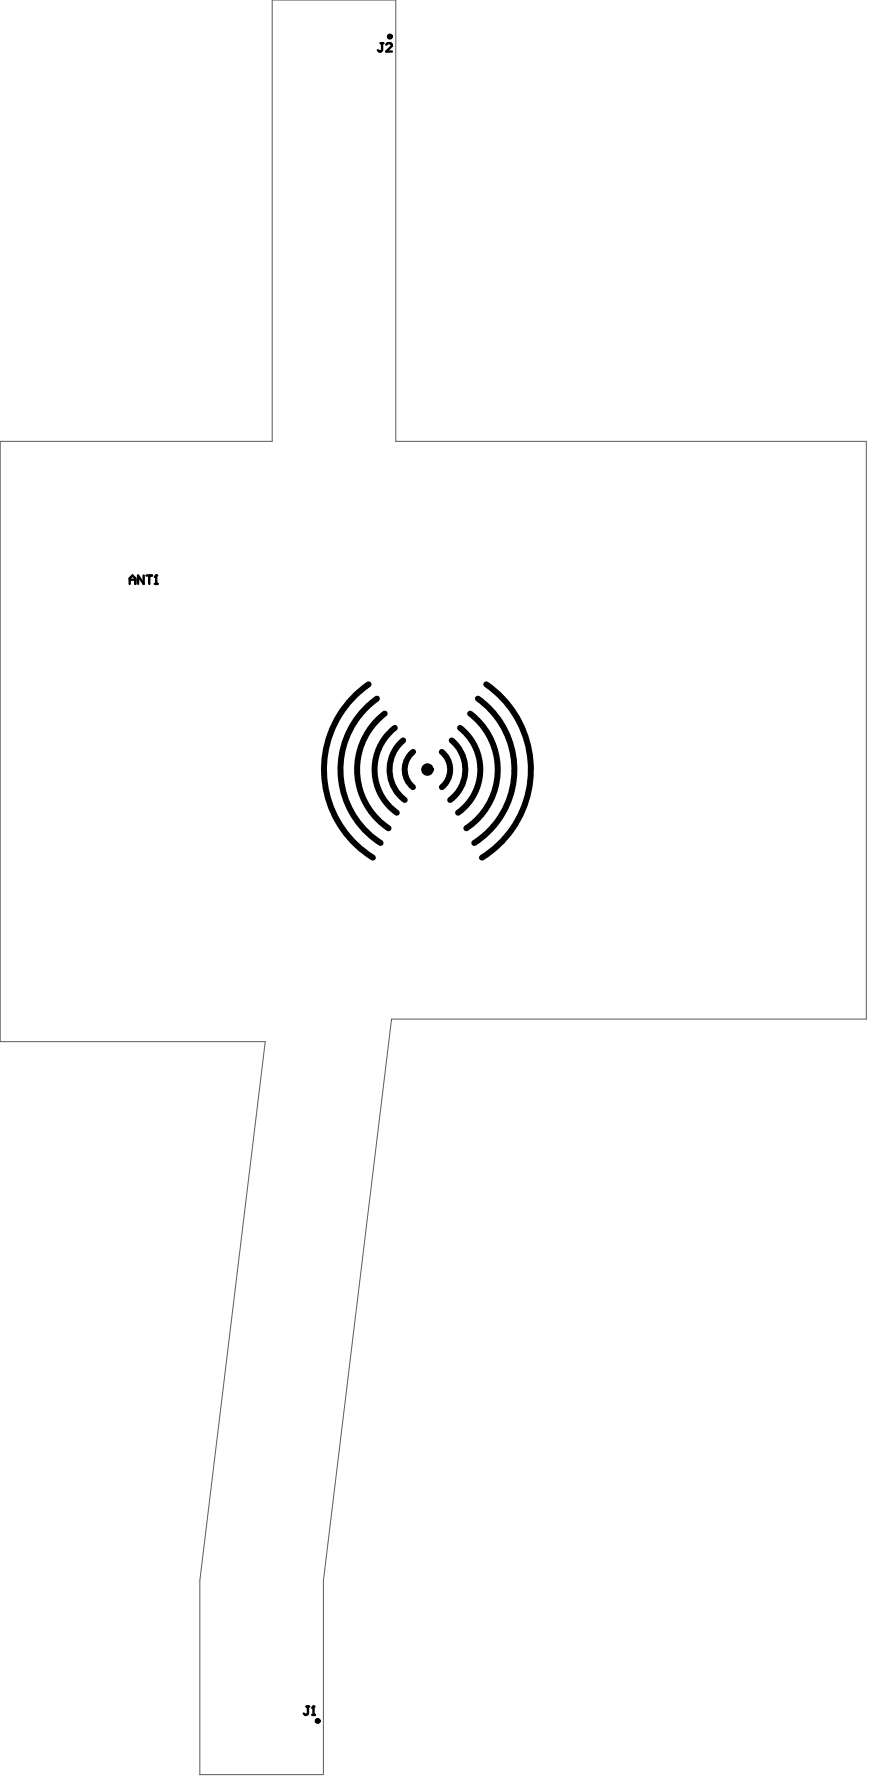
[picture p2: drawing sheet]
<svg xmlns="http://www.w3.org/2000/svg" width="245mm" height="502mm" viewBox="0 0 245 502" stroke-linecap="round" stroke-linejoin="round" font-family="sans-serif">
<path d="M76.8 0h34.9v124.5h132.7v163h-133.9l-19.3 158.5v54.7h-34.8v-54.7l18.4-152.1h-74.7v-169.4h76.7z" fill="none" stroke="#5a5a5a" stroke-width=".28"/>
<g fill="none" stroke="#000" stroke-width=".67">
<path d="M107.4 12.2h.8M107.8 12.2v2l-.4 .3h-.4l-.4-.3M109 12.6l.4-.4h.8l.4 .4v.4l-1.6 1.5h1.6M36.6 164.7v-1.5l.8-.8 .8 .8v1.5M36.6 163.6h1.6M40.5 162.4v2.3l-1.5-2.3v2.3M41.3 162.4h1.6M42.1 162.4v2.3M43.7 164.7h.8M43.7 162.8l.4-.4v2.3M86.5 481.5h.8M86.9 481.5v2l-.4 .3h-.4l-.4-.3"/>
<path d="M88.1 483.8h.8M88.1 481.9l.4-.4v2.3"/>
</g>
<g fill="#000">
<circle cx="44.1" cy="162.4" r=".34"/>
<circle cx="88.5" cy="481.5" r=".34"/>
</g>
<g fill="none" stroke="#000" stroke-width="1">
<circle cx="110" cy="10.3" r=".34"/>
<circle cx="89.6" cy="485.6" r=".34"/>
</g>
<g fill="none" stroke="#000" stroke-width="1.7">
<path d="M104 193.1a29.3 29.3 0 0 0 1.2 48.9M106.4 197.1a24.6 24.6 0 0 0 1 40.7M134.8 197.1a24.6 24.6 0 0 1-1 40.7M137.2 193.1a29.3 29.3 0 0 1-1.2 48.9M108.5 201.3a19.9 19.9 0 0 0 1.1 32.4M111.4 205.4a15 15 0 0 0 .6 23.9M113.8 208.9a10.7 10.7 0 0 0 .4 16.8M116.5 212.1a6.4 6.4 0 0 0 0 10M124.6 212.1a6.4 6.4 0 0 1 .1 10M127.4 208.9a10.7 10.7 0 0 1-.4 16.8M129.8 205.4a15 15 0 0 1-.6 23.9M132.6 201.3a19.9 19.9 0 0 1-1 32.4"/>
<circle cx="120.6" cy="217.1" r=".91"/>
</g>
</svg>
